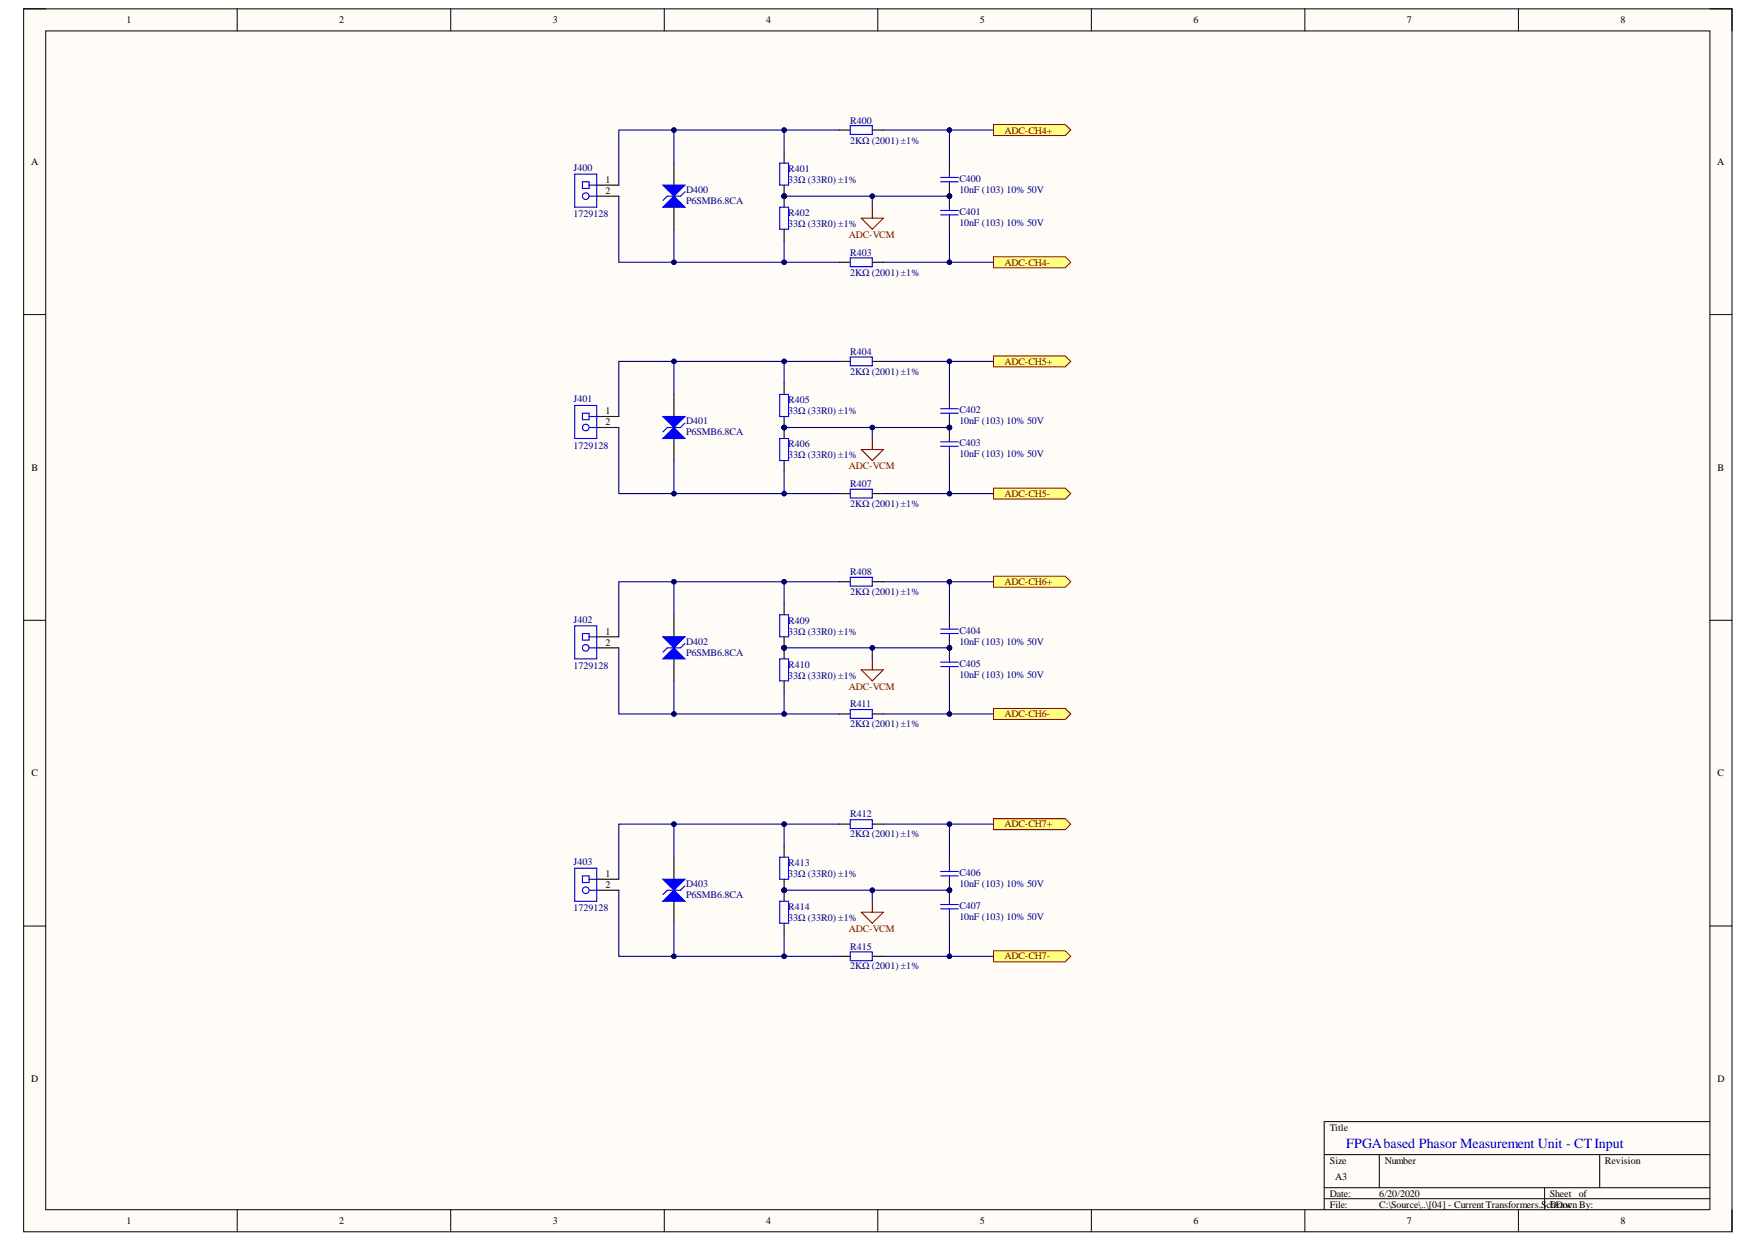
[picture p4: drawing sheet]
<svg xmlns="http://www.w3.org/2000/svg" width="297mm" height="210mm" viewBox="0 0 297 210" stroke-linecap="round" stroke-linejoin="round" font-family="sans-serif">
<defs><g id="words">
<text font-size="2.4" fill="#00f" x="227.6" y="194">FPGAbased Phasor Measurement Unit - CTInput</text>
<g font-size="1.7">
<text x="21.4" y="3.9">1</text>
<text x="57.4" y="3.9">2</text>
<text x="93.5" y="3.9">3</text>
<text x="129.5" y="3.9">4</text>
<text x="165.7" y="3.9">5</text>
<text x="201.8" y="3.9">6</text>
<text x="237.8" y="3.9">7</text>
<text x="274" y="3.9">8</text>
<text x="5.2" y="27.9">A</text>
<text x="290.3" y="27.9">A</text>
<text x="102.4" y="30.9">1</text>
<text x="102.4" y="32.8">2</text>
<text x="102.4" y="70">1</text>
<text x="102.4" y="71.9">2</text>
<text x="5.3" y="79.6">B</text>
<text x="290.4" y="79.6">B</text>
<text x="102.4" y="107.3">1</text>
<text x="102.4" y="109.1">2</text>
<text x="5.3" y="131.2">C</text>
<text x="290.4" y="131.2">C</text>
<text x="102.4" y="148.2">1</text>
<text x="102.4" y="150.1">2</text>
<text x="5.2" y="182.9">D</text>
<text x="290.4" y="182.9">D</text>
<text x="224.8" y="191.1">Title</text>
<text x="224.8" y="196.6">Size</text>
<text x="234.1" y="196.6">Number</text>
<text x="271.3" y="196.6">Revision</text>
<text x="224.8" y="202.2">Date:</text>
<text x="225.7" y="199.4">A3</text>
<text x="233.2" y="202.2">6/20/2020</text>
<text x="262" y="202.2">Sheet</text>
<text x="266.9" y="202.2">of</text>
<text x="21.4" y="206.9">1</text>
<text x="57.4" y="206.9">2</text>
<text x="93.5" y="206.9">3</text>
<text x="129.5" y="206.9">4</text>
<text x="165.7" y="206.9">5</text>
<text x="201.8" y="206.9">6</text>
<text x="224.8" y="204.1">File:</text>
<text x="233.2" y="204.1">C:\Source\..\[04] - Current Transformers.SchDoc</text>
<text x="237.8" y="206.9">7</text>
<text x="262" y="204.1">Drawn By:</text>
<text x="274" y="206.9">8</text>
</g>
<g font-size="1.7" fill="#000080">
<text x="143.7" y="20.9">R400</text>
<text x="97" y="28.9">J400</text>
<text x="133.3" y="29.1">R401</text>
<text x="143.7" y="24.3">2KΩ (2001) ±1%</text>
<text x="116" y="32.6">D400</text>
<text x="116" y="34.5">P6SMB6.8CA</text>
<text x="133.3" y="30.9">33Ω (33R0) ±1%</text>
<text x="162.2" y="30.8">C400</text>
<text x="162.2" y="32.6">10nF (103) 10% 50V</text>
<text x="97" y="36.7">1729128</text>
<text x="133.3" y="36.5">R402</text>
<text x="133.3" y="38.4">33Ω (33R0) ±1%</text>
<text x="162.2" y="36.4">C401</text>
<text x="162.2" y="38.2">10nF (103) 10% 50V</text>
<text x="143.7" y="43.2">R403</text>
<text x="143.7" y="46.6">2KΩ (2001) ±1%</text>
<text x="143.7" y="59.9">R404</text>
<text x="143.7" y="63.3">2KΩ (2001) ±1%</text>
<text x="97" y="68">J401</text>
<text x="116" y="71.7">D401</text>
<text x="133.3" y="68.1">R405</text>
<text x="133.3" y="70">33Ω (33R0) ±1%</text>
<text x="162.2" y="69.8">C402</text>
<text x="162.2" y="71.7">10nF (103) 10% 50V</text>
<text x="97" y="75.8">1729128</text>
<text x="116" y="73.6">P6SMB6.8CA</text>
<text x="133.3" y="75.6">R406</text>
<text x="133.3" y="77.4">33Ω (33R0) ±1%</text>
<text x="162.2" y="75.4">C403</text>
<text x="162.2" y="77.3">10nF (103) 10% 50V</text>
<text x="143.7" y="82.3">R407</text>
<text x="143.7" y="85.6">2KΩ (2001) ±1%</text>
<text x="143.7" y="97.2">R408</text>
<text x="143.7" y="100.5">2KΩ (2001) ±1%</text>
<text x="97" y="105.3">J402</text>
<text x="133.3" y="105.4">R409</text>
<text x="133.3" y="107.3">33Ω (33R0) ±1%</text>
<text x="162.2" y="107.1">C404</text>
<text x="97" y="113">1729128</text>
<text x="116" y="109">D402</text>
<text x="116" y="110.8">P6SMB6.8CA</text>
<text x="133.3" y="112.9">R410</text>
<text x="162.2" y="109">10nF (103) 10% 50V</text>
<text x="162.2" y="112.7">C405</text>
<text x="133.3" y="114.7">33Ω (33R0) ±1%</text>
<text x="143.7" y="119.5">R411</text>
<text x="162.2" y="114.6">10nF (103) 10% 50V</text>
<text x="143.7" y="122.9">2KΩ (2001) ±1%</text>
<text x="143.7" y="138.1">R412</text>
<text x="143.7" y="141.5">2KΩ (2001) ±1%</text>
<text x="97" y="146.2">J403</text>
<text x="116" y="149.9">D403</text>
<text x="133.3" y="146.3">R413</text>
<text x="133.3" y="148.2">33Ω (33R0) ±1%</text>
<text x="162.2" y="148">C406</text>
<text x="162.2" y="149.9">10nF (103) 10% 50V</text>
<text x="97" y="154">1729128</text>
<text x="116" y="151.8">P6SMB6.8CA</text>
<text x="133.3" y="153.8">R414</text>
<text x="133.3" y="155.6">33Ω (33R0) ±1%</text>
<text x="162.2" y="153.6">C407</text>
<text x="162.2" y="155.5">10nF (103) 10% 50V</text>
<text x="143.7" y="160.5">R415</text>
<text x="143.7" y="163.8">2KΩ (2001) ±1%</text>
</g>
<g font-size="1.7" fill="#800000">
<text x="169.8" y="22.6">ADC-CH4+</text>
<text x="143.5" y="40.2">ADC-VCM</text>
<text x="169.8" y="44.9">ADC-CH4-</text>
<text x="169.8" y="61.6">ADC-CH5+</text>
<text x="143.5" y="79.3">ADC-VCM</text>
<text x="169.8" y="83.9">ADC-CH5-</text>
<text x="169.8" y="98.9">ADC-CH6+</text>
<text x="143.5" y="116.6">ADC-VCM</text>
<text x="169.8" y="121.2">ADC-CH6-</text>
<text x="169.8" y="139.8">ADC-CH7+</text>
<text x="143.5" y="157.5">ADC-VCM</text>
<text x="169.8" y="162.2">ADC-CH7-</text>
</g>
</g></defs>
<path d="M4 1.5h288.8v206.7h-288.8z" fill-rule="evenodd" fill="#fffcf8"/>
<path d="M4 1.5h288.8v206.7h-288.8z" fill="none" stroke="#000" stroke-width=".17"/>
<path d="M7.7 5.2h281.4v199.2h-281.4z" fill-rule="evenodd" fill="#fffcf8"/>
<g fill="none" stroke="#000" stroke-width=".17">
<path d="M4 1.5h3.7M7.7 5.2h281.4v199.2h-281.4zM40.1 1.5v3.7M76.2 1.5v3.7M112.3 1.5v3.7M148.4 1.5v3.7M184.5 1.5v3.7M220.6 1.5v3.7M256.7 1.5v3.7M289.1 1.5h3.7v3.7M4 53.2h3.7M289.1 53.2h3.7"/>
<path d="M4 104.8h3.7M289.1 104.8h3.7M4 156.5h3.7M289.1 156.5h3.7M223.9 195.1h65.2M233.2 195.1v5.6M270.4 195.1v5.6M289.1 189.6h-65.2v14.8M40.1 204.4v3.8M76.2 204.4v3.8M112.3 204.4v3.8M148.4 204.4v3.8"/>
<path d="M184.5 204.4v3.8M220.6 204.4v3.8M223.9 200.7h65.2M223.9 202.6h65.2M256.7 204.4v3.8M261.1 200.7v3.7M292.8 204.4v3.8"/>
</g>
<path d="M145.6 36.9h3.7l-1.8 1.8zM147.5 35v1.9" fill="none" stroke="#800000" stroke-width=".19"/>
<circle cx="132.6" cy="33.2" r=".37" fill="#000080"/>
<circle cx="132.6" cy="33.2" r=".37" fill="none" stroke="#000080" stroke-width=".17"/>
<path d="M132.6 25.7v1.9M132.6 31.3v1.9" fill="none" stroke="#000" stroke-width=".19"/>
<circle cx="132.6" cy="33.2" r=".37" fill="#000080"/>
<circle cx="132.6" cy="33.2" r=".37" fill="none" stroke="#000080" stroke-width=".17"/>
<path d="M131.8 27.6h1.5v3.7h-1.5z" fill="none" stroke="#00f" stroke-width=".19"/>
<circle cx="132.6" cy="33.2" r=".37" fill="#000080"/>
<circle cx="132.6" cy="33.2" r=".37" fill="none" stroke="#000080" stroke-width=".17"/>
<path d="M132.6 33.2v1.8" fill="none" stroke="#000" stroke-width=".19"/>
<circle cx="132.6" cy="33.2" r=".37" fill="#000080"/>
<circle cx="132.6" cy="33.2" r=".37" fill="none" stroke="#000080" stroke-width=".17"/>
<path d="M132.6 38.7v1.9M141.9 22h1.8M147.5 22h1.8M141.9 44.3h1.8M147.5 44.3h1.8" fill="none" stroke="#000" stroke-width=".19"/>
<path d="M131.8 35h1.5v3.7h-1.5zM143.7 21.2h3.8v1.5h-3.8zM143.7 43.6h3.8v1.5h-3.8z" fill="none" stroke="#00f" stroke-width=".19"/>
<circle cx="160.5" cy="33.2" r=".37" fill="#000080"/>
<circle cx="160.5" cy="33.2" r=".37" fill="none" stroke="#000080" stroke-width=".17"/>
<path d="M160.5 31.3v1.9" fill="none" stroke="#000" stroke-width=".19"/>
<circle cx="160.5" cy="33.2" r=".37" fill="#000080"/>
<circle cx="160.5" cy="33.2" r=".37" fill="none" stroke="#000080" stroke-width=".17"/>
<path d="M160.5 27.6v1.8" fill="none" stroke="#000" stroke-width=".19"/>
<path d="M159 30h3M159 30.7h3M160.5 29.4v.6M160.5 30.7v.6" fill="none" stroke="#00f" stroke-width=".19"/>
<circle cx="160.5" cy="33.2" r=".37" fill="#000080"/>
<circle cx="160.5" cy="33.2" r=".37" fill="none" stroke="#000080" stroke-width=".17"/>
<path d="M160.5 33.2v1.8M160.5 36.9v1.8" fill="none" stroke="#000" stroke-width=".19"/>
<circle cx="160.5" cy="33.2" r=".37" fill="#000080"/>
<circle cx="160.5" cy="33.2" r=".37" fill="none" stroke="#000080" stroke-width=".17"/>
<path d="M159 35.6h3M159 36.3h3M160.5 35v.6M160.5 36.3v.6" fill="none" stroke="#00f" stroke-width=".19"/>
<path d="M113.9 27.6v3.7M113.9 35v3.7" fill="none" stroke="#000" stroke-width=".19"/>
<path d="M112.1 35l1.8-1.8 1.9 1.8z" fill="#00f"/>
<path d="M112.1 35l1.8-1.8 1.9 1.8zM115.8 32.4l-.8 .8h-2.2l-.7 .7" fill="none" stroke="#00f" stroke-width=".19"/>
<path d="M112.1 31.3h3.7l-1.9 1.9z" fill="#00f"/>
<path d="M112.1 31.3h3.7l-1.9 1.9z" fill="none" stroke="#00f" stroke-width=".19"/>
<path d="M168 21h12.1l.9 1-.9 .9h-12.1z" fill-rule="evenodd" fill="#ffff80"/>
<path d="M168 21h12.1l.9 1-.9 .9h-12.1z" fill="none" stroke="#800000" stroke-width=".17"/>
<path d="M168 43.4h12.1l.9 .9-.9 1h-12.1z" fill-rule="evenodd" fill="#ffff80"/>
<path d="M168 43.4h12.1l.9 .9-.9 1h-12.1z" fill="none" stroke="#800000" stroke-width=".17"/>
<path d="M145.6 76h3.7l-1.8 1.8zM147.5 74.1v1.9" fill="none" stroke="#800000" stroke-width=".19"/>
<circle cx="132.6" cy="72.3" r=".37" fill="#000080"/>
<circle cx="132.6" cy="72.3" r=".37" fill="none" stroke="#000080" stroke-width=".17"/>
<path d="M132.6 64.8v1.9M132.6 70.4v1.9" fill="none" stroke="#000" stroke-width=".19"/>
<circle cx="132.6" cy="72.3" r=".37" fill="#000080"/>
<circle cx="132.6" cy="72.3" r=".37" fill="none" stroke="#000080" stroke-width=".17"/>
<path d="M131.8 66.7h1.5v3.7h-1.5z" fill="none" stroke="#00f" stroke-width=".19"/>
<circle cx="132.6" cy="72.3" r=".37" fill="#000080"/>
<circle cx="132.6" cy="72.3" r=".37" fill="none" stroke="#000080" stroke-width=".17"/>
<path d="M132.6 72.3v1.8" fill="none" stroke="#000" stroke-width=".19"/>
<circle cx="132.6" cy="72.3" r=".37" fill="#000080"/>
<circle cx="132.6" cy="72.3" r=".37" fill="none" stroke="#000080" stroke-width=".17"/>
<path d="M132.6 77.8v1.9M141.9 61.1h1.8M147.5 61.1h1.8M141.9 83.4h1.8M147.5 83.4h1.8" fill="none" stroke="#000" stroke-width=".19"/>
<path d="M131.8 74.1h1.5v3.7h-1.5zM143.7 60.3h3.8v1.5h-3.8zM143.7 82.7h3.8v1.5h-3.8z" fill="none" stroke="#00f" stroke-width=".19"/>
<circle cx="160.5" cy="72.3" r=".37" fill="#000080"/>
<circle cx="160.5" cy="72.3" r=".37" fill="none" stroke="#000080" stroke-width=".17"/>
<path d="M160.5 70.4v1.9" fill="none" stroke="#000" stroke-width=".19"/>
<circle cx="160.5" cy="72.3" r=".37" fill="#000080"/>
<circle cx="160.5" cy="72.3" r=".37" fill="none" stroke="#000080" stroke-width=".17"/>
<path d="M160.5 66.7v1.8" fill="none" stroke="#000" stroke-width=".19"/>
<path d="M159 69.1h3M159 69.8h3M160.5 68.5v.6M160.5 69.8v.6" fill="none" stroke="#00f" stroke-width=".19"/>
<circle cx="160.5" cy="72.3" r=".37" fill="#000080"/>
<circle cx="160.5" cy="72.3" r=".37" fill="none" stroke="#000080" stroke-width=".17"/>
<path d="M160.5 72.3v1.8M160.5 76v1.8" fill="none" stroke="#000" stroke-width=".19"/>
<circle cx="160.5" cy="72.3" r=".37" fill="#000080"/>
<circle cx="160.5" cy="72.3" r=".37" fill="none" stroke="#000080" stroke-width=".17"/>
<path d="M159 74.7h3M159 75.4h3M160.5 74.1v.6M160.5 75.4v.6" fill="none" stroke="#00f" stroke-width=".19"/>
<path d="M113.9 66.7v3.7M113.9 74.1v3.7" fill="none" stroke="#000" stroke-width=".19"/>
<path d="M112.1 74.1l1.8-1.8 1.9 1.8z" fill="#00f"/>
<path d="M112.1 74.1l1.8-1.8 1.9 1.8zM115.8 71.5l-.8 .8h-2.2l-.7 .7" fill="none" stroke="#00f" stroke-width=".19"/>
<path d="M112.1 70.4h3.7l-1.9 1.9z" fill="#00f"/>
<path d="M112.1 70.4h3.7l-1.9 1.9z" fill="none" stroke="#00f" stroke-width=".19"/>
<path d="M168 60.1h12.1l.9 1-.9 .9h-12.1z" fill-rule="evenodd" fill="#ffff80"/>
<path d="M168 60.1h12.1l.9 1-.9 .9h-12.1z" fill="none" stroke="#800000" stroke-width=".17"/>
<path d="M168 82.5h12.1l.9 .9-.9 1h-12.1z" fill-rule="evenodd" fill="#ffff80"/>
<path d="M168 82.5h12.1l.9 .9-.9 1h-12.1z" fill="none" stroke="#800000" stroke-width=".17"/>
<path d="M145.6 113.2h3.7l-1.8 1.9zM147.5 111.4v1.8" fill="none" stroke="#800000" stroke-width=".19"/>
<circle cx="132.6" cy="109.5" r=".37" fill="#000080"/>
<circle cx="132.6" cy="109.5" r=".37" fill="none" stroke="#000080" stroke-width=".17"/>
<path d="M132.6 102v1.9M132.6 107.6v1.9" fill="none" stroke="#000" stroke-width=".19"/>
<circle cx="132.6" cy="109.5" r=".37" fill="#000080"/>
<circle cx="132.6" cy="109.5" r=".37" fill="none" stroke="#000080" stroke-width=".17"/>
<path d="M131.8 103.9h1.5v3.7h-1.5z" fill="none" stroke="#00f" stroke-width=".19"/>
<circle cx="132.6" cy="109.5" r=".37" fill="#000080"/>
<circle cx="132.6" cy="109.5" r=".37" fill="none" stroke="#000080" stroke-width=".17"/>
<path d="M132.6 109.5v1.9" fill="none" stroke="#000" stroke-width=".19"/>
<circle cx="132.6" cy="109.5" r=".37" fill="#000080"/>
<circle cx="132.6" cy="109.5" r=".37" fill="none" stroke="#000080" stroke-width=".17"/>
<path d="M141.9 98.3h1.8M147.5 98.3h1.8M132.6 115.1v1.8M141.9 120.7h1.8M147.5 120.7h1.8" fill="none" stroke="#000" stroke-width=".19"/>
<path d="M143.7 97.6h3.8v1.5h-3.8zM131.8 111.4h1.5v3.7h-1.5zM143.7 119.9h3.8v1.5h-3.8z" fill="none" stroke="#00f" stroke-width=".19"/>
<circle cx="160.5" cy="109.5" r=".37" fill="#000080"/>
<circle cx="160.5" cy="109.5" r=".37" fill="none" stroke="#000080" stroke-width=".17"/>
<path d="M160.5 107.6v1.9" fill="none" stroke="#000" stroke-width=".19"/>
<circle cx="160.5" cy="109.5" r=".37" fill="#000080"/>
<circle cx="160.5" cy="109.5" r=".37" fill="none" stroke="#000080" stroke-width=".17"/>
<path d="M160.5 103.9v1.9" fill="none" stroke="#000" stroke-width=".19"/>
<path d="M159 106.3h3M159 107.1h3M160.5 105.8v.5M160.5 107.1v.5" fill="none" stroke="#00f" stroke-width=".19"/>
<circle cx="160.5" cy="109.5" r=".37" fill="#000080"/>
<circle cx="160.5" cy="109.5" r=".37" fill="none" stroke="#000080" stroke-width=".17"/>
<path d="M160.5 109.5v1.9M160.5 113.2v1.9" fill="none" stroke="#000" stroke-width=".19"/>
<circle cx="160.5" cy="109.5" r=".37" fill="#000080"/>
<circle cx="160.5" cy="109.5" r=".37" fill="none" stroke="#000080" stroke-width=".17"/>
<path d="M159 111.9h3M159 112.7h3M160.5 111.4v.5M160.5 112.7v.5" fill="none" stroke="#00f" stroke-width=".19"/>
<path d="M113.9 103.9v3.7M113.9 111.4v3.7" fill="none" stroke="#000" stroke-width=".19"/>
<path d="M112.1 111.4l1.8-1.9 1.9 1.9z" fill="#00f"/>
<path d="M112.1 111.4l1.8-1.9 1.9 1.9zM115.8 108.7l-.8 .8h-2.2l-.7 .7" fill="none" stroke="#00f" stroke-width=".19"/>
<path d="M112.1 107.6h3.7l-1.9 1.9z" fill="#00f"/>
<path d="M112.1 107.6h3.7l-1.9 1.9z" fill="none" stroke="#00f" stroke-width=".19"/>
<path d="M168 97.4h12.1l.9 .9-.9 1h-12.1z" fill-rule="evenodd" fill="#ffff80"/>
<path d="M168 97.4h12.1l.9 .9-.9 1h-12.1z" fill="none" stroke="#800000" stroke-width=".17"/>
<path d="M168 119.7h12.1l.9 1-.9 .9h-12.1z" fill-rule="evenodd" fill="#ffff80"/>
<path d="M168 119.7h12.1l.9 1-.9 .9h-12.1z" fill="none" stroke="#800000" stroke-width=".17"/>
<path d="M145.6 154.2h3.7l-1.8 1.8zM147.5 152.3v1.9" fill="none" stroke="#800000" stroke-width=".19"/>
<circle cx="132.6" cy="150.5" r=".37" fill="#000080"/>
<circle cx="132.6" cy="150.5" r=".37" fill="none" stroke="#000080" stroke-width=".17"/>
<path d="M132.6 143v1.9M132.6 148.6v1.8" fill="none" stroke="#000" stroke-width=".19"/>
<circle cx="132.6" cy="150.5" r=".37" fill="#000080"/>
<circle cx="132.6" cy="150.5" r=".37" fill="none" stroke="#000080" stroke-width=".17"/>
<path d="M131.8 144.9h1.5v3.7h-1.5z" fill="none" stroke="#00f" stroke-width=".19"/>
<circle cx="132.6" cy="150.5" r=".37" fill="#000080"/>
<circle cx="132.6" cy="150.5" r=".37" fill="none" stroke="#000080" stroke-width=".17"/>
<path d="M132.6 150.4v1.9" fill="none" stroke="#000" stroke-width=".19"/>
<circle cx="132.6" cy="150.5" r=".37" fill="#000080"/>
<circle cx="132.6" cy="150.5" r=".37" fill="none" stroke="#000080" stroke-width=".17"/>
<path d="M141.9 139.3h1.8M147.5 139.3h1.8M132.6 156v1.9M141.9 161.6h1.8M147.5 161.6h1.8" fill="none" stroke="#000" stroke-width=".19"/>
<path d="M143.7 138.5h3.8v1.5h-3.8zM131.8 152.3h1.5v3.7h-1.5zM143.7 160.9h3.8v1.5h-3.8z" fill="none" stroke="#00f" stroke-width=".19"/>
<circle cx="160.5" cy="150.5" r=".37" fill="#000080"/>
<circle cx="160.5" cy="150.5" r=".37" fill="none" stroke="#000080" stroke-width=".17"/>
<path d="M160.5 148.6v1.8" fill="none" stroke="#000" stroke-width=".19"/>
<circle cx="160.5" cy="150.5" r=".37" fill="#000080"/>
<circle cx="160.5" cy="150.5" r=".37" fill="none" stroke="#000080" stroke-width=".17"/>
<path d="M160.5 144.9v1.8" fill="none" stroke="#000" stroke-width=".19"/>
<path d="M159 147.3h3M159 148h3M160.5 146.7v.6M160.5 148v.6" fill="none" stroke="#00f" stroke-width=".19"/>
<circle cx="160.5" cy="150.5" r=".37" fill="#000080"/>
<circle cx="160.5" cy="150.5" r=".37" fill="none" stroke="#000080" stroke-width=".17"/>
<path d="M160.5 150.4v1.9M160.5 154.2v1.8" fill="none" stroke="#000" stroke-width=".19"/>
<circle cx="160.5" cy="150.5" r=".37" fill="#000080"/>
<circle cx="160.5" cy="150.5" r=".37" fill="none" stroke="#000080" stroke-width=".17"/>
<path d="M159 152.9h3M159 153.6h3M160.5 152.3v.6M160.5 153.6v.6" fill="none" stroke="#00f" stroke-width=".19"/>
<path d="M113.9 144.9v3.7M113.9 152.3v3.7" fill="none" stroke="#000" stroke-width=".19"/>
<path d="M112.1 152.3l1.8-1.9 1.9 1.9z" fill="#00f"/>
<path d="M112.1 152.3l1.8-1.9 1.9 1.9zM115.8 149.7l-.8 .7h-2.2l-.7 .8" fill="none" stroke="#00f" stroke-width=".19"/>
<path d="M112.1 148.6h3.7l-1.9 1.8z" fill="#00f"/>
<path d="M112.1 148.6h3.7l-1.9 1.8z" fill="none" stroke="#00f" stroke-width=".19"/>
<path d="M168 138.4h12.1l.9 .9-.9 .9h-12.1z" fill-rule="evenodd" fill="#ffff80"/>
<path d="M168 138.4h12.1l.9 .9-.9 .9h-12.1z" fill="none" stroke="#800000" stroke-width=".17"/>
<path d="M168 160.7h12.1l.9 .9-.9 1h-12.1z" fill-rule="evenodd" fill="#ffff80"/>
<path d="M168 160.7h12.1l.9 .9-.9 1h-12.1z" fill="none" stroke="#800000" stroke-width=".17"/>
<path d="M100.9 31.3h3.7M100.9 33.2h3.7" fill="none" stroke="#000" stroke-width=".19"/>
<path d="M97.2 29.4h3.7v5.6h-3.7zM99.6 33.2h1.3M99.6 31.3h1.3" fill="none" stroke="#00f" stroke-width=".19"/>
<circle cx="99" cy="33.2" r=".56" fill="#fff"/>
<g fill="none" stroke="#00f" stroke-width=".19">
<path d="M98.5 30.7h1.1v1.1h-1.1z"/>
<circle cx="99" cy="33.2" r=".56"/>
</g>
<path d="M160.5 44.3h7.5" fill="none" stroke="#000080" stroke-width=".19"/>
<circle cx="160.5" cy="44.3" r=".37" fill="#000080"/>
<circle cx="160.5" cy="44.3" r=".37" fill="none" stroke="#000080" stroke-width=".17"/>
<path d="M104.6 150.4v11.2h9.3" fill="none" stroke="#000080" stroke-width=".19"/>
<circle cx="113.9" cy="161.6" r=".37" fill="#000080"/>
<circle cx="113.9" cy="161.6" r=".37" fill="none" stroke="#000080" stroke-width=".17"/>
<path d="M113.9 139.3h-9.3v9.3" fill="none" stroke="#000080" stroke-width=".19"/>
<circle cx="113.9" cy="139.3" r=".37" fill="#000080"/>
<circle cx="113.9" cy="139.3" r=".37" fill="none" stroke="#000080" stroke-width=".17"/>
<path d="M104.6 109.5v11.2h9.3" fill="none" stroke="#000080" stroke-width=".19"/>
<circle cx="113.9" cy="120.7" r=".37" fill="#000080"/>
<circle cx="113.9" cy="120.7" r=".37" fill="none" stroke="#000080" stroke-width=".17"/>
<path d="M113.9 98.3h-9.3v9.3" fill="none" stroke="#000080" stroke-width=".19"/>
<circle cx="113.9" cy="98.3" r=".37" fill="#000080"/>
<circle cx="113.9" cy="98.3" r=".37" fill="none" stroke="#000080" stroke-width=".17"/>
<path d="M104.6 72.3v11.1h9.3" fill="none" stroke="#000080" stroke-width=".19"/>
<circle cx="113.9" cy="83.4" r=".37" fill="#000080"/>
<circle cx="113.9" cy="83.4" r=".37" fill="none" stroke="#000080" stroke-width=".17"/>
<path d="M113.9 61.1h-9.3v9.3" fill="none" stroke="#000080" stroke-width=".19"/>
<circle cx="113.9" cy="61.1" r=".37" fill="#000080"/>
<circle cx="113.9" cy="61.1" r=".37" fill="none" stroke="#000080" stroke-width=".17"/>
<path d="M104.6 33.2v11.1h9.3" fill="none" stroke="#000080" stroke-width=".19"/>
<circle cx="113.9" cy="44.3" r=".37" fill="#000080"/>
<circle cx="113.9" cy="44.3" r=".37" fill="none" stroke="#000080" stroke-width=".17"/>
<path d="M113.9 22h-9.3v9.3" fill="none" stroke="#000080" stroke-width=".19"/>
<circle cx="113.9" cy="22" r=".37" fill="#000080"/>
<circle cx="113.9" cy="22" r=".37" fill="none" stroke="#000080" stroke-width=".17"/>
<path d="M113.9 156v5.6h18.7" fill="none" stroke="#000080" stroke-width=".19"/>
<circle cx="132.6" cy="161.6" r=".37" fill="#000080"/>
<circle cx="132.6" cy="161.6" r=".37" fill="none" stroke="#000080" stroke-width=".17"/>
<circle cx="113.9" cy="161.6" r=".37" fill="#000080"/>
<circle cx="113.9" cy="161.6" r=".37" fill="none" stroke="#000080" stroke-width=".17"/>
<path d="M132.6 139.3h-18.7v5.6" fill="none" stroke="#000080" stroke-width=".19"/>
<circle cx="132.6" cy="139.3" r=".37" fill="#000080"/>
<circle cx="132.6" cy="139.3" r=".37" fill="none" stroke="#000080" stroke-width=".17"/>
<circle cx="113.9" cy="139.3" r=".37" fill="#000080"/>
<circle cx="113.9" cy="139.3" r=".37" fill="none" stroke="#000080" stroke-width=".17"/>
<path d="M113.9 115.1v5.6h18.7" fill="none" stroke="#000080" stroke-width=".19"/>
<circle cx="132.6" cy="120.7" r=".37" fill="#000080"/>
<circle cx="132.6" cy="120.7" r=".37" fill="none" stroke="#000080" stroke-width=".17"/>
<circle cx="113.9" cy="120.7" r=".37" fill="#000080"/>
<circle cx="113.9" cy="120.7" r=".37" fill="none" stroke="#000080" stroke-width=".17"/>
<path d="M132.6 98.3h-18.7v5.6" fill="none" stroke="#000080" stroke-width=".19"/>
<circle cx="132.6" cy="98.3" r=".37" fill="#000080"/>
<circle cx="132.6" cy="98.3" r=".37" fill="none" stroke="#000080" stroke-width=".17"/>
<circle cx="113.9" cy="98.3" r=".37" fill="#000080"/>
<circle cx="113.9" cy="98.3" r=".37" fill="none" stroke="#000080" stroke-width=".17"/>
<path d="M113.9 77.8v5.6h18.7" fill="none" stroke="#000080" stroke-width=".19"/>
<circle cx="132.6" cy="83.4" r=".37" fill="#000080"/>
<circle cx="132.6" cy="83.4" r=".37" fill="none" stroke="#000080" stroke-width=".17"/>
<circle cx="113.9" cy="83.4" r=".37" fill="#000080"/>
<circle cx="113.9" cy="83.4" r=".37" fill="none" stroke="#000080" stroke-width=".17"/>
<path d="M132.6 61.1h-18.7v5.6" fill="none" stroke="#000080" stroke-width=".19"/>
<circle cx="132.6" cy="61.1" r=".37" fill="#000080"/>
<circle cx="132.6" cy="61.1" r=".37" fill="none" stroke="#000080" stroke-width=".17"/>
<circle cx="113.9" cy="61.1" r=".37" fill="#000080"/>
<circle cx="113.9" cy="61.1" r=".37" fill="none" stroke="#000080" stroke-width=".17"/>
<path d="M113.9 38.7v5.6h18.7" fill="none" stroke="#000080" stroke-width=".19"/>
<circle cx="132.6" cy="44.3" r=".37" fill="#000080"/>
<circle cx="132.6" cy="44.3" r=".37" fill="none" stroke="#000080" stroke-width=".17"/>
<circle cx="113.9" cy="44.3" r=".37" fill="#000080"/>
<circle cx="113.9" cy="44.3" r=".37" fill="none" stroke="#000080" stroke-width=".17"/>
<path d="M132.6 22h-18.7v5.6" fill="none" stroke="#000080" stroke-width=".19"/>
<circle cx="132.6" cy="22" r=".37" fill="#000080"/>
<circle cx="132.6" cy="22" r=".37" fill="none" stroke="#000080" stroke-width=".17"/>
<circle cx="113.9" cy="22" r=".37" fill="#000080"/>
<circle cx="113.9" cy="22" r=".37" fill="none" stroke="#000080" stroke-width=".17"/>
<path d="M132.6 157.9v3.7h9.3" fill="none" stroke="#000080" stroke-width=".19"/>
<circle cx="132.6" cy="161.6" r=".37" fill="#000080"/>
<circle cx="132.6" cy="161.6" r=".37" fill="none" stroke="#000080" stroke-width=".17"/>
<path d="M132.6 150.4h14.9v1.9" fill="none" stroke="#000080" stroke-width=".19"/>
<circle cx="147.5" cy="150.5" r=".37" fill="#000080"/>
<circle cx="147.5" cy="150.5" r=".37" fill="none" stroke="#000080" stroke-width=".17"/>
<circle cx="132.6" cy="150.5" r=".37" fill="#000080"/>
<circle cx="132.6" cy="150.5" r=".37" fill="none" stroke="#000080" stroke-width=".17"/>
<path d="M141.9 139.3h-9.3v3.7" fill="none" stroke="#000080" stroke-width=".19"/>
<circle cx="132.6" cy="139.3" r=".37" fill="#000080"/>
<circle cx="132.6" cy="139.3" r=".37" fill="none" stroke="#000080" stroke-width=".17"/>
<path d="M132.6 116.9v3.8h9.3" fill="none" stroke="#000080" stroke-width=".19"/>
<circle cx="132.6" cy="120.7" r=".37" fill="#000080"/>
<circle cx="132.6" cy="120.7" r=".37" fill="none" stroke="#000080" stroke-width=".17"/>
<path d="M132.6 109.5h14.9v1.9" fill="none" stroke="#000080" stroke-width=".19"/>
<circle cx="147.5" cy="109.5" r=".37" fill="#000080"/>
<circle cx="147.5" cy="109.5" r=".37" fill="none" stroke="#000080" stroke-width=".17"/>
<circle cx="132.6" cy="109.5" r=".37" fill="#000080"/>
<circle cx="132.6" cy="109.5" r=".37" fill="none" stroke="#000080" stroke-width=".17"/>
<path d="M141.9 98.3h-9.3v3.7" fill="none" stroke="#000080" stroke-width=".19"/>
<circle cx="132.6" cy="98.3" r=".37" fill="#000080"/>
<circle cx="132.6" cy="98.3" r=".37" fill="none" stroke="#000080" stroke-width=".17"/>
<path d="M132.6 79.7v3.7h9.3" fill="none" stroke="#000080" stroke-width=".19"/>
<circle cx="132.6" cy="83.4" r=".37" fill="#000080"/>
<circle cx="132.6" cy="83.4" r=".37" fill="none" stroke="#000080" stroke-width=".17"/>
<path d="M132.6 72.3h14.9v1.8" fill="none" stroke="#000080" stroke-width=".19"/>
<circle cx="147.5" cy="72.3" r=".37" fill="#000080"/>
<circle cx="147.5" cy="72.3" r=".37" fill="none" stroke="#000080" stroke-width=".17"/>
<circle cx="132.6" cy="72.3" r=".37" fill="#000080"/>
<circle cx="132.6" cy="72.3" r=".37" fill="none" stroke="#000080" stroke-width=".17"/>
<path d="M141.9 61.1h-9.3v3.7" fill="none" stroke="#000080" stroke-width=".19"/>
<circle cx="132.6" cy="61.1" r=".37" fill="#000080"/>
<circle cx="132.6" cy="61.1" r=".37" fill="none" stroke="#000080" stroke-width=".17"/>
<path d="M132.6 40.6v3.7h9.3" fill="none" stroke="#000080" stroke-width=".19"/>
<circle cx="132.6" cy="44.3" r=".37" fill="#000080"/>
<circle cx="132.6" cy="44.3" r=".37" fill="none" stroke="#000080" stroke-width=".17"/>
<path d="M132.6 33.2h14.9v1.8" fill="none" stroke="#000080" stroke-width=".19"/>
<circle cx="147.5" cy="33.2" r=".37" fill="#000080"/>
<circle cx="147.5" cy="33.2" r=".37" fill="none" stroke="#000080" stroke-width=".17"/>
<circle cx="132.6" cy="33.2" r=".37" fill="#000080"/>
<circle cx="132.6" cy="33.2" r=".37" fill="none" stroke="#000080" stroke-width=".17"/>
<path d="M141.9 22h-9.3v3.7" fill="none" stroke="#000080" stroke-width=".19"/>
<circle cx="132.6" cy="22" r=".37" fill="#000080"/>
<circle cx="132.6" cy="22" r=".37" fill="none" stroke="#000080" stroke-width=".17"/>
<path d="M147.5 150.4h13" fill="none" stroke="#000080" stroke-width=".19"/>
<circle cx="147.5" cy="150.5" r=".37" fill="#000080"/>
<circle cx="147.5" cy="150.5" r=".37" fill="none" stroke="#000080" stroke-width=".17"/>
<circle cx="160.5" cy="150.5" r=".37" fill="#000080"/>
<circle cx="160.5" cy="150.5" r=".37" fill="none" stroke="#000080" stroke-width=".17"/>
<path d="M147.5 109.5h13" fill="none" stroke="#000080" stroke-width=".19"/>
<circle cx="147.5" cy="109.5" r=".37" fill="#000080"/>
<circle cx="147.5" cy="109.5" r=".37" fill="none" stroke="#000080" stroke-width=".17"/>
<circle cx="160.5" cy="109.5" r=".37" fill="#000080"/>
<circle cx="160.5" cy="109.5" r=".37" fill="none" stroke="#000080" stroke-width=".17"/>
<path d="M147.5 72.3h13" fill="none" stroke="#000080" stroke-width=".19"/>
<circle cx="147.5" cy="72.3" r=".37" fill="#000080"/>
<circle cx="147.5" cy="72.3" r=".37" fill="none" stroke="#000080" stroke-width=".17"/>
<circle cx="160.5" cy="72.3" r=".37" fill="#000080"/>
<circle cx="160.5" cy="72.3" r=".37" fill="none" stroke="#000080" stroke-width=".17"/>
<path d="M147.5 33.2h13" fill="none" stroke="#000080" stroke-width=".19"/>
<circle cx="147.5" cy="33.2" r=".37" fill="#000080"/>
<circle cx="147.5" cy="33.2" r=".37" fill="none" stroke="#000080" stroke-width=".17"/>
<circle cx="160.5" cy="33.2" r=".37" fill="#000080"/>
<circle cx="160.5" cy="33.2" r=".37" fill="none" stroke="#000080" stroke-width=".17"/>
<path d="M160.5 156v5.6h-11.2" fill="none" stroke="#000080" stroke-width=".19"/>
<circle cx="160.5" cy="161.6" r=".37" fill="#000080"/>
<circle cx="160.5" cy="161.6" r=".37" fill="none" stroke="#000080" stroke-width=".17"/>
<path d="M149.3 139.3h11.2v5.6" fill="none" stroke="#000080" stroke-width=".19"/>
<circle cx="160.5" cy="139.3" r=".37" fill="#000080"/>
<circle cx="160.5" cy="139.3" r=".37" fill="none" stroke="#000080" stroke-width=".17"/>
<path d="M160.5 115.1v5.6h-11.2" fill="none" stroke="#000080" stroke-width=".19"/>
<circle cx="160.5" cy="120.7" r=".37" fill="#000080"/>
<circle cx="160.5" cy="120.7" r=".37" fill="none" stroke="#000080" stroke-width=".17"/>
<path d="M149.3 98.3h11.2v5.6" fill="none" stroke="#000080" stroke-width=".19"/>
<circle cx="160.5" cy="98.3" r=".37" fill="#000080"/>
<circle cx="160.5" cy="98.3" r=".37" fill="none" stroke="#000080" stroke-width=".17"/>
<path d="M160.5 77.8v5.6h-11.2" fill="none" stroke="#000080" stroke-width=".19"/>
<circle cx="160.5" cy="83.4" r=".37" fill="#000080"/>
<circle cx="160.5" cy="83.4" r=".37" fill="none" stroke="#000080" stroke-width=".17"/>
<path d="M149.3 61.1h11.2v5.6" fill="none" stroke="#000080" stroke-width=".19"/>
<circle cx="160.5" cy="61.1" r=".37" fill="#000080"/>
<circle cx="160.5" cy="61.1" r=".37" fill="none" stroke="#000080" stroke-width=".17"/>
<path d="M160.5 38.7v5.6h-11.2" fill="none" stroke="#000080" stroke-width=".19"/>
<circle cx="160.5" cy="44.3" r=".37" fill="#000080"/>
<circle cx="160.5" cy="44.3" r=".37" fill="none" stroke="#000080" stroke-width=".17"/>
<path d="M149.3 22h11.2v5.6" fill="none" stroke="#000080" stroke-width=".19"/>
<circle cx="160.5" cy="22" r=".37" fill="#000080"/>
<circle cx="160.5" cy="22" r=".37" fill="none" stroke="#000080" stroke-width=".17"/>
<path d="M160.5 161.6h7.5" fill="none" stroke="#000080" stroke-width=".19"/>
<circle cx="160.5" cy="161.6" r=".37" fill="#000080"/>
<circle cx="160.5" cy="161.6" r=".37" fill="none" stroke="#000080" stroke-width=".17"/>
<path d="M160.5 139.3h7.5" fill="none" stroke="#000080" stroke-width=".19"/>
<circle cx="160.5" cy="139.3" r=".37" fill="#000080"/>
<circle cx="160.5" cy="139.3" r=".37" fill="none" stroke="#000080" stroke-width=".17"/>
<path d="M160.5 120.7h7.5" fill="none" stroke="#000080" stroke-width=".19"/>
<circle cx="160.5" cy="120.7" r=".37" fill="#000080"/>
<circle cx="160.5" cy="120.7" r=".37" fill="none" stroke="#000080" stroke-width=".17"/>
<path d="M160.5 98.3h7.5" fill="none" stroke="#000080" stroke-width=".19"/>
<circle cx="160.5" cy="98.3" r=".37" fill="#000080"/>
<circle cx="160.5" cy="98.3" r=".37" fill="none" stroke="#000080" stroke-width=".17"/>
<path d="M160.5 83.4h7.5" fill="none" stroke="#000080" stroke-width=".19"/>
<circle cx="160.5" cy="83.4" r=".37" fill="#000080"/>
<circle cx="160.5" cy="83.4" r=".37" fill="none" stroke="#000080" stroke-width=".17"/>
<path d="M160.5 61.1h7.5" fill="none" stroke="#000080" stroke-width=".19"/>
<circle cx="160.5" cy="61.1" r=".37" fill="#000080"/>
<circle cx="160.5" cy="61.1" r=".37" fill="none" stroke="#000080" stroke-width=".17"/>
<path d="M160.5 22h7.5" fill="none" stroke="#000080" stroke-width=".19"/>
<circle cx="160.5" cy="22" r=".37" fill="#000080"/>
<circle cx="160.5" cy="22" r=".37" fill="none" stroke="#000080" stroke-width=".17"/>
<path d="M100.9 70.4h3.7M100.9 72.3h3.7" fill="none" stroke="#000" stroke-width=".19"/>
<path d="M97.2 68.5h3.7v5.6h-3.7zM99.6 72.3h1.3M99.6 70.4h1.3" fill="none" stroke="#00f" stroke-width=".19"/>
<circle cx="99" cy="72.3" r=".56" fill="#fff"/>
<g fill="none" stroke="#00f" stroke-width=".19">
<path d="M98.5 69.8h1.1v1.1h-1.1zM97.2 105.8h3.7v5.6h-3.7zM99.6 109.5h1.3M99.6 107.6h1.3"/>
<circle cx="99" cy="72.3" r=".56"/>
</g>
<path d="M100.9 107.6h3.7M100.9 109.5h3.7" fill="none" stroke="#000" stroke-width=".19"/>
<circle cx="99" cy="109.5" r=".56" fill="#fff"/>
<g fill="none" stroke="#00f" stroke-width=".19">
<path d="M98.5 107.1h1.1v1.1h-1.1zM97.2 146.7h3.7v5.6h-3.7zM99.6 150.4h1.3M99.6 148.6h1.3"/>
<circle cx="99" cy="109.5" r=".56"/>
</g>
<path d="M100.9 148.6h3.7M100.9 150.4h3.7" fill="none" stroke="#000" stroke-width=".19"/>
<circle cx="99" cy="150.5" r=".56" fill="#fff"/>
<g fill="none" stroke="#00f" stroke-width=".19">
<path d="M98.5 148h1.1v1.1h-1.1z"/>
<circle cx="99" cy="150.5" r=".56"/>
</g>
<use href="#words"/>
</svg>
